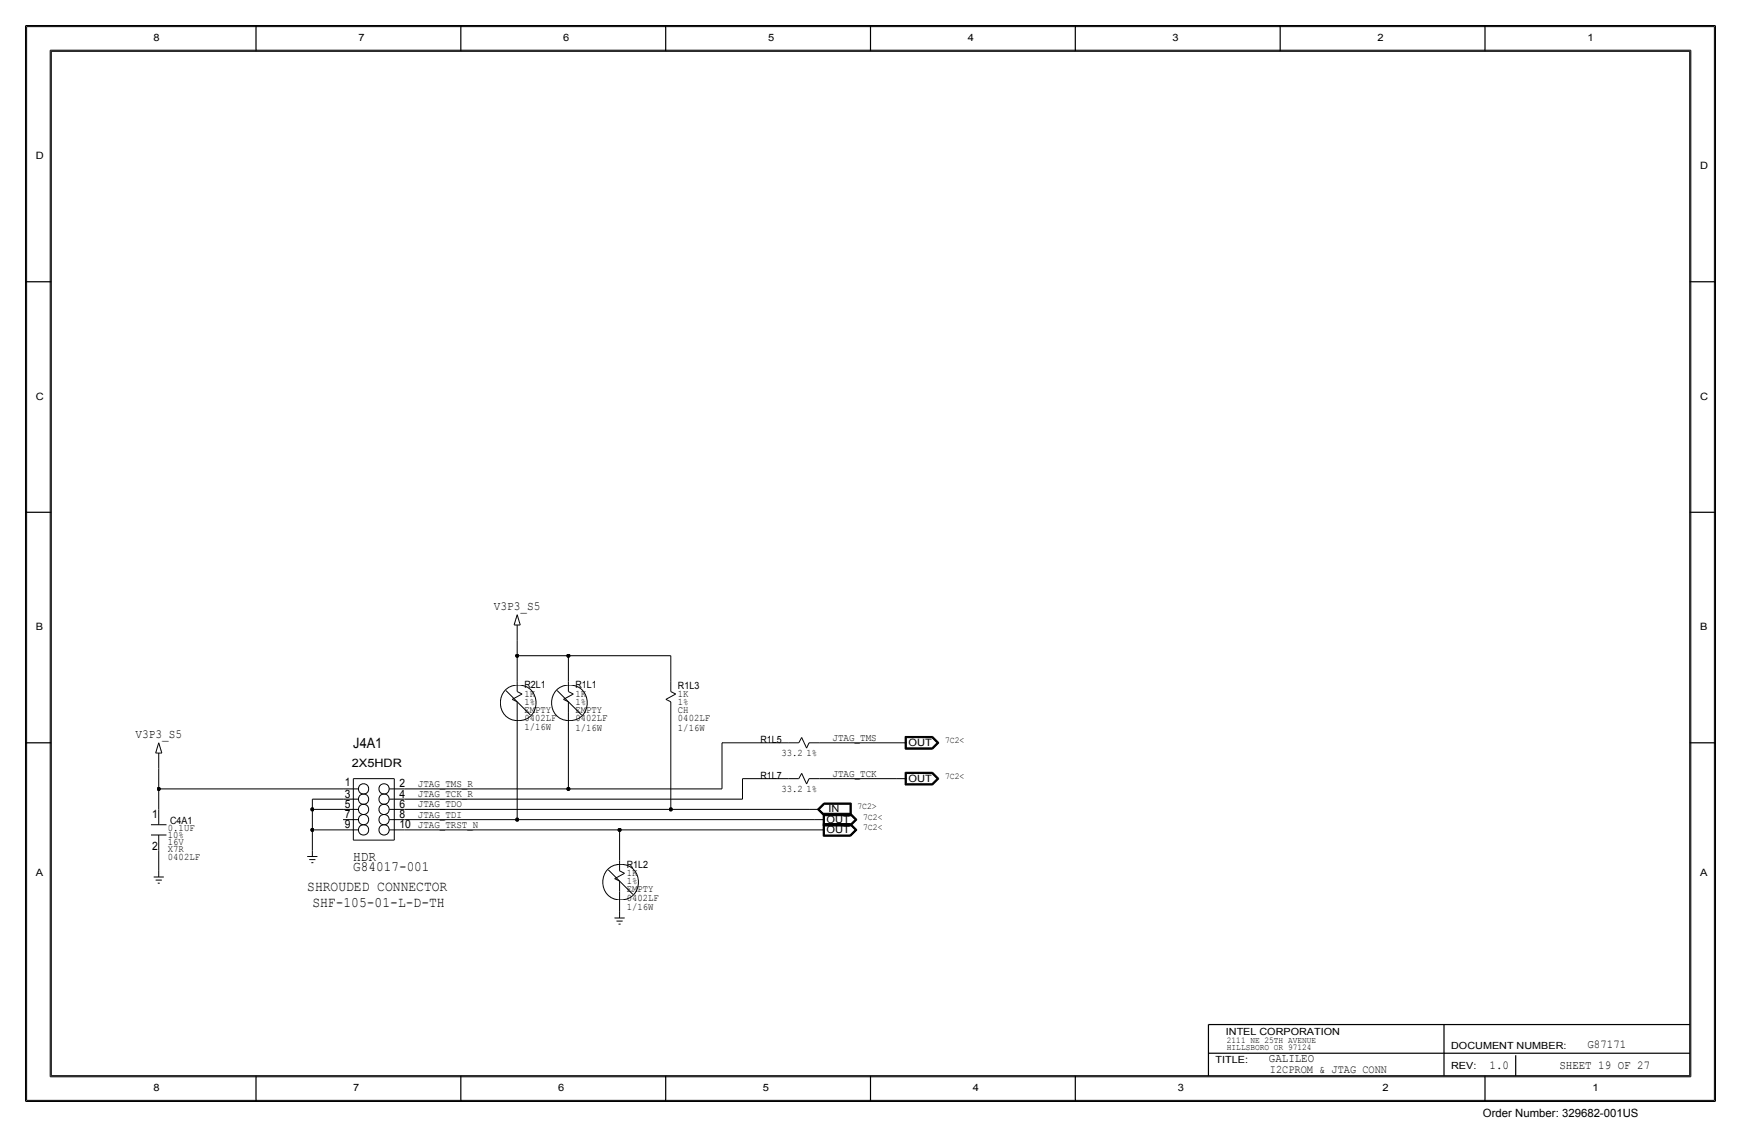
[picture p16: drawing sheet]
<svg xmlns="http://www.w3.org/2000/svg" width="432mm" height="279mm" viewBox="0 0 432 279" stroke-linecap="round" stroke-linejoin="round" font-family="sans-serif">
<defs><g id="words">
<g font-size="3.6">
<text x="76.2" y="221">SHROUDED CONNECTOR</text>
<text x="77.5" y="224.8">SHF-105-01-L-D-TH</text>
</g>
<g font-size="3.5">
<text x="87.6" y="185.4">J4A1</text>
<text x="87.6" y="213.4">HDR</text>
<text x="87.6" y="215.9">G84017-001</text>
</g>
<g font-size="3.1">
<text x="122.5" y="151.1">V3P3_S5</text>
<text x="33.6" y="182.9">V3P3_S5</text>
</g>
<g font-size="3">
<text x="314.7" y="263.4">GALILEO</text>
<text x="393.7" y="259.8">G87171</text>
<text x="369.4" y="264.9">1.0</text>
<text x="386.8" y="264.9">SHEET 19 OF 27</text>
</g>
<g font-size="2.9">
<text x="87.3" y="190.2">2X5HDR</text>
<text x="85.5" y="194.9">1</text>
<text x="85.5" y="197.7">3</text>
<text x="99.1" y="197.7">4</text>
<text x="99.1" y="195.2">2</text>
<text x="37.7" y="202.7">1</text>
<text x="85.5" y="200.3">5</text>
<text x="85.5" y="202.8">7</text>
<text x="99.1" y="200.3">6</text>
<text x="99.1" y="202.8">8</text>
<text x="85.5" y="205.3">9</text>
<text x="99.1" y="205.3">10 JTAG_TRST_N</text>
<text x="37.7" y="210.8">2</text>
<text x="315" y="265.9">I2CPROM &amp; JTAG CONN</text>
</g>
<text font-size="2.8" x="367.8" y="276.8">Order Number: 329682-001US</text>
<g font-size="2.6">
<text x="206.5" y="183.6">JTAG_TMS</text>
<text x="103.6" y="195.1">JTAG_TMS_R</text>
<text x="103.6" y="197.6">JTAG_TCK_R</text>
<text x="206.5" y="192.5">JTAG_TCK</text>
<text x="103.6" y="202.7">JTAG_TDI</text>
<text x="103.6" y="200.2">JTAG_TDO</text>
</g>
<g font-size="2.5">
<text x="38.1" y="10.2">8</text>
<text x="88.9" y="10.2">7</text>
<text x="139.7" y="10.2">6</text>
<text x="190.5" y="10.2">5</text>
<text x="240" y="10.2">4</text>
<text x="290.8" y="10.2">3</text>
<text x="341.6" y="10.2">2</text>
<text x="393.7" y="10.2">1</text>
<text x="8.9" y="39.4">D</text>
<text x="421.6" y="41.9">D</text>
<text x="8.9" y="99.1">C</text>
<text x="421.6" y="99.1">C</text>
<text x="8.9" y="156.2">B</text>
<text x="421.6" y="156.2">B</text>
<text x="130" y="170.7">R2L1</text>
<text x="130" y="172.7">1K</text>
<text x="142.7" y="170.7">R1L1</text>
<text x="142.7" y="172.7">1K</text>
<text x="168.1" y="172.7">1K</text>
<text x="168.2" y="170.7">R1L3</text>
<text x="130" y="174.8">1%</text>
<text x="130" y="176.8">EMPTY</text>
<text x="130" y="178.8">0402LF</text>
<text x="142.7" y="178.8">0402LF</text>
<text x="142.7" y="176.8">EMPTY</text>
<text x="142.7" y="174.8">1%</text>
<text x="168.1" y="178.8">0402LF</text>
<text x="168.1" y="174.8">1%</text>
<text x="168.1" y="176.8">CH</text>
<text x="130" y="181.1">1/16W</text>
<text x="142.7" y="181.1">1/16W</text>
<text x="168.1" y="181.1">1/16W</text>
<text x="188.6" y="184.2">R1L5</text>
<text x="225.3" y="184.9">OUT</text>
<text x="193.8" y="187.5">33.2 1%</text>
<text x="188.6" y="193">R1L7</text>
<text x="193.8" y="196.3">33.2</text>
<text x="200.1" y="196.3">1%</text>
<text x="225.3" y="193.8">OUT</text>
<text x="205" y="204">OUT</text>
<text x="205.5" y="201.4">IN</text>
<text x="41.7" y="209.6">16V</text>
<text x="41.7" y="207.8">10%</text>
<text x="41.7" y="206">0.1UF</text>
<text x="42.2" y="204.2">C4A1</text>
<text x="205" y="206.5">OUT</text>
<text x="41.7" y="213.1">0402LF</text>
<text x="41.7" y="211.3">X7R</text>
<text x="155.4" y="215.1">R1L2</text>
<text x="8.9" y="217.2">A</text>
<text x="155.4" y="217.2">1K</text>
<text x="155.4" y="219.2">1%</text>
<text x="155.4" y="221.2">EMPTY</text>
<text x="421.6" y="217.2">A</text>
<text x="155.4" y="225.6">1/16W</text>
<text x="155.4" y="223.3">0402LF</text>
<text x="38.1" y="270.5">8</text>
<text x="87.6" y="270.5">7</text>
<text x="138.4" y="270.5">6</text>
<text x="189.2" y="270.5">5</text>
<text x="241.3" y="270.5">4</text>
<text x="292.1" y="270.5">3</text>
<text x="342.9" y="270.5">2</text>
<text x="395" y="270.5">1</text>
</g>
<g font-size="2.4">
<text x="304" y="256.5">INTEL CORPORATION</text>
<text x="301.5" y="263.7">TITLE:</text>
<text x="359.9" y="260.1">DOCUMENT NUMBER:</text>
<text x="359.9" y="264.9">REV:</text>
</g>
<g font-size="2.3">
<text x="234.4" y="184.2">7C2&lt;</text>
<text x="234.4" y="193">7C2&lt;</text>
<text x="212.6" y="200.7">7C2&gt;</text>
<text x="214.1" y="203.2">7C2&lt;</text>
<text x="214.1" y="205.7">7C2&lt;</text>
</g>
<g font-size="2.2">
<text x="304.3" y="258.6">2111 NE 25TH AVENUE</text>
<text x="304.3" y="260.3">HILLSBORO OR 97124</text>
</g>
</g></defs>
<g fill="none" stroke="#000" stroke-width=".25">
<path d="M6.6 6.6h418.6zM6.6 6.6v266.2zM12.4 12.4v254.6zM12.4 12.4h407zM419.4 12.4v254.6zM425.2 6.6v266.2zM127.5 154.9h1.5zM128.3 152.4l-.8 2.5zM128.3 158.7v3.9zM128.3 154.9v3.9zM128.3 152.4l.7 2.5zM125.5 171.2l6.1 6.1z"/>
<path d="M127.1 173.4l2.4-1.3zM127.1 173.4l1.2 .6zM128.3 162.6h12.7zM128.3 162.6v6.3zM128.3 176.5v26.7zM128.3 174v2.5zM128.3 168.9v2.5zM128.3 171.4l1.2 .7zM138.2 171.2l6.1 6.1zM139.8 173.4l2.4-1.3zM139.8 173.4l1.2 .6zM141 162.6h25.4z"/>
<path d="M141 162.6v6.3zM141 176.5v19.1zM141 174v2.5zM141 168.9v2.5zM141 171.4l1.2 .7zM165.2 173.4l2.4-1.3zM165.2 173.4l1.2 .6zM166.4 176.5v24.2zM166.4 162.6v6.3zM166.4 174v2.5zM166.4 168.9v2.5zM166.4 171.4l1.2 .7z"/>
<path d="M38.6 186.7h1.5zM39.4 195.6h45.7zM39.4 190.5v5.1zM39.4 195.6v5.1zM39.4 186.7v3.8zM39.4 184.1l.7 2.6zM39.4 184.2l-.8 2.5zM77.5 198.1h7.6zM77.5 198.1v2.6zM85.1 195.6h3.8zM85.1 198.1h3.8zM87.6 193v15.3z"/>
<path d="M87.6 193h10.2zM96.5 195.6h3.8zM96.5 198.1h3.8zM97.8 193v15.3zM100.3 195.6h40.7zM100.3 198.1h83.8zM141 195.6h38.1zM179.1 184.1v11.5zM179.1 184.1h16.5zM184.1 193v5.1zM184.2 193h11.4zM195.6 193h2.5z"/>
<path d="M195.6 184.1h2.5zM198.8 191.7l-.7 1.3zM198.8 182.8l-.7 1.3zM198.8 191.7l1.3 2.7zM198.8 182.8l1.3 2.7zM200.7 193h2.5zM200.7 184.1h2.5zM200.7 193l-.6 1.4zM200.7 184.1l-.6 1.4zM203.2 193h19zM203.2 184.1h19zM204.3 199.1h6.8z"/>
<path d="M204.4 199.2h6.6zM204.4 199.3h6.5zM204.5 199.4h6.3zM210.8 199.4v2.5zM210.9 199.3v2.7zM211 199.2v2.9zM211.1 199.1v3.1zM222.2 193h2.6zM222.2 184.1h2.6zM224.5 194.6h6.8zM224.5 191.5v3.1zM224.5 185.7h6.8z"/>
<path d="M224.5 182.6v3.1zM224.5 191.5h6.8zM224.5 182.6h6.8zM224.6 191.6h6.6zM224.6 182.7h6.6zM224.6 191.6v2.9zM224.6 194.5h6.6zM224.6 182.7v2.9zM224.6 185.6h6.6zM224.7 191.7v2.7zM224.7 194.4h6.5zM224.7 182.8v2.7z"/>
<path d="M224.7 185.5h6.5zM224.7 191.7h6.5zM224.7 182.8h6.5zM224.8 191.8v2.5zM224.8 194.3h6.3zM224.8 182.9v2.5zM224.8 185.4h6.3zM224.8 191.8h6.3zM224.8 182.9h6.3zM231.1 191.8l1.3 1.2zM231.1 182.9l1.3 1.2zM231.1 194.3l1.3-1.3z"/>
<path d="M231.1 185.4l1.3-1.2zM231.2 194.4l1.4-1.4zM231.2 185.5l1.4-1.3zM231.2 191.7l1.4 1.3zM231.2 182.8l1.4 1.3zM231.2 194.5l1.5-1.5zM231.2 185.6l1.5-1.5zM231.2 191.6l1.5 1.4zM231.2 182.7l1.5 1.4zM231.3 191.5l1.6 1.5zM231.3 182.6l1.6 1.5zM231.3 194.6l1.6-1.6z"/>
<path d="M231.3 185.7l1.6-1.6zM37.4 204.5h3.9zM37.4 207h3.9zM38.1 217.4h2.5zM38.6 218.2h1.5zM39.1 218.9h.5zM39.4 210.8v5.1zM39.4 215.9v1.5zM39.4 207v3.8zM39.4 200.7v3.8zM76.2 212.3h2.5zM76.7 213.1h1.5z"/>
<path d="M77.2 213.9h.5zM77.5 200.7h7.6zM77.5 205.7h7.6zM77.5 200.7v5zM77.5 205.7v5.1zM77.5 210.8v1.5zM85.1 205.7h3.8zM85.1 200.7h3.8zM85.1 203.2h3.8zM87.6 208.3h10.2zM96.5 203.2h3.8zM96.5 200.7h3.8z"/>
<path d="M96.5 205.7h3.8zM100.3 200.7h66.1zM100.3 205.7h53.4zM100.3 203.2h28zM128.3 203.2h73.6zM150.9 215.6l6.1 6.1zM152.5 217.8l2.4-1.3zM152.5 217.8l1.2 .6zM153.7 205.7v7.7zM153.7 205.7h48.2zM153.7 218.4v2.6zM153.7 213.4v2.5z"/>
<path d="M153.7 215.9l1.2 .6zM153.9 214.3a4.5 4.5 0 0 0-4.3 5.5 4.5 4.5 0 0 0 6.3 3 4.5 4.5 0 0 0 1.6-6.8 4.2 4.2 0 0 0-3.6-1.7M166.4 200.7h34.3zM200.7 200.7h2.5zM201.9 205.7h2.6zM201.9 203.2h2.6zM202.7 200.7l1.6-1.6zM202.7 200.7l1.6 1.5zM202.9 200.7l1.5-1.5zM202.9 200.7l1.5 1.4zM203 200.7l1.4-1.4zM203 200.7l1.4 1.3z"/>
<path d="M203.2 200.7l1.3 1.2zM203.2 200.7l1.3-1.3zM204.2 204.2h6.8zM204.2 201.6h6.8zM204.2 207.3h6.8zM204.2 204.2v3.1zM204.2 204.8h6.8zM204.2 201.6v3.2zM204.3 204.3v2.9zM204.3 207.2h6.6zM204.3 201.7v3zM204.3 204.7h6.6z"/>
<path d="M204.3 204.3h6.6zM204.3 201.7h6.6zM204.3 202.2h6.8zM204.4 204.4v2.7zM204.4 207.1h6.5zM204.4 201.8v2.8zM204.4 204.6h6.5zM204.4 204.4h6.5zM204.4 201.8h6.5zM204.4 202.1h6.6zM204.4 202h6.5zM204.5 204.5h6.3z"/>
<path d="M204.5 204.5v2.5zM204.5 207h6.3zM204.5 201.9h6.3zM204.5 201.9v2.6zM210.8 207l1.3-1.3zM210.8 204.5l1.3-1.3zM210.8 204.5l1.3 1.2zM210.8 201.9l1.3 1.3zM210.9 207.1l1.3-1.4zM210.9 204.6l1.3-1.4zM210.9 204.4l1.3 1.3zM210.9 201.8l1.3 1.4z"/>
<path d="M210.9 207.2l1.5-1.5zM210.9 204.7l1.5-1.5zM210.9 204.3l1.5 1.4zM210.9 201.7l1.5 1.5zM211 204.2l1.5 1.5zM211 201.6l1.5 1.6zM211 207.3l1.5-1.6zM211 204.8l1.5-1.6zM152.4 227.6h2.5zM152.9 228.3h1.5zM153.4 229.1h.5zM153.7 221v5.1z"/>
<path d="M153.7 226.1v1.5zM6.6 272.8h418.6zM12.4 267h407z"/>
<circle cx="128.5" cy="174.3" r="4.5"/>
<circle cx="141.2" cy="174.3" r="4.5"/>
<circle cx="90.2" cy="195.6" r="1.28"/>
<circle cx="90.2" cy="198.1" r="1.28"/>
<circle cx="95.2" cy="198.1" r="1.28"/>
<circle cx="95.2" cy="195.6" r="1.28"/>
<circle cx="90.2" cy="200.7" r="1.28"/>
<circle cx="90.2" cy="203.2" r="1.28"/>
<circle cx="90.2" cy="205.8" r="1.28"/>
<circle cx="95.2" cy="205.8" r="1.28"/>
<circle cx="95.2" cy="200.7" r="1.28"/>
<circle cx="95.2" cy="203.2" r="1.28"/>
</g>
<g fill="none" stroke="#000" stroke-width=".3">
<path d="M6.3 6.4v266.7zM6.4 6.4h419zM12.7 12.7h406.4zM12.7 12.7v254zM63.5 6.4v6.3zM114.3 6.4v6.3zM165.1 6.4v6.3zM215.9 6.3v6.4zM266.7 6.4v6.3zM317.5 6.4v6.3zM368.3 6.4v6.3zM419.1 12.7v254z"/>
<path d="M425.4 6.4v266.7zM6.3 69.8h6.4zM419.1 69.8h6.3zM6.3 127h6.4zM419.1 127h6.3zM6.3 184.1h6.4zM419.1 184.1h6.3zM299.7 254v12.7zM299.7 254h119.4zM358.1 254v12.7zM6.4 273.1h419zM12.7 266.7h406.4z"/>
<path d="M63.5 266.7v6.4zM114.3 266.7v6.4zM165.1 266.7v6.4zM215.9 266.7v6.4zM266.7 266.7v6.4zM299.7 261.1h119.4zM368.3 266.7v6.4zM375.9 261.6v5.1z"/>
</g>
<g fill="#000" stroke="#000" stroke-width=".25">
<circle cx="128.3" cy="162.6" r=".41"/>
<circle cx="141" cy="162.6" r=".41"/>
<circle cx="39.4" cy="195.6" r=".41"/>
<circle cx="141" cy="195.6" r=".41"/>
<circle cx="77.5" cy="200.7" r=".41"/>
<circle cx="77.5" cy="205.7" r=".41"/>
<circle cx="128.3" cy="203.2" r=".41"/>
<circle cx="153.7" cy="205.7" r=".41"/>
<circle cx="166.4" cy="200.7" r=".41"/>
</g>
<use href="#words"/>
</svg>
